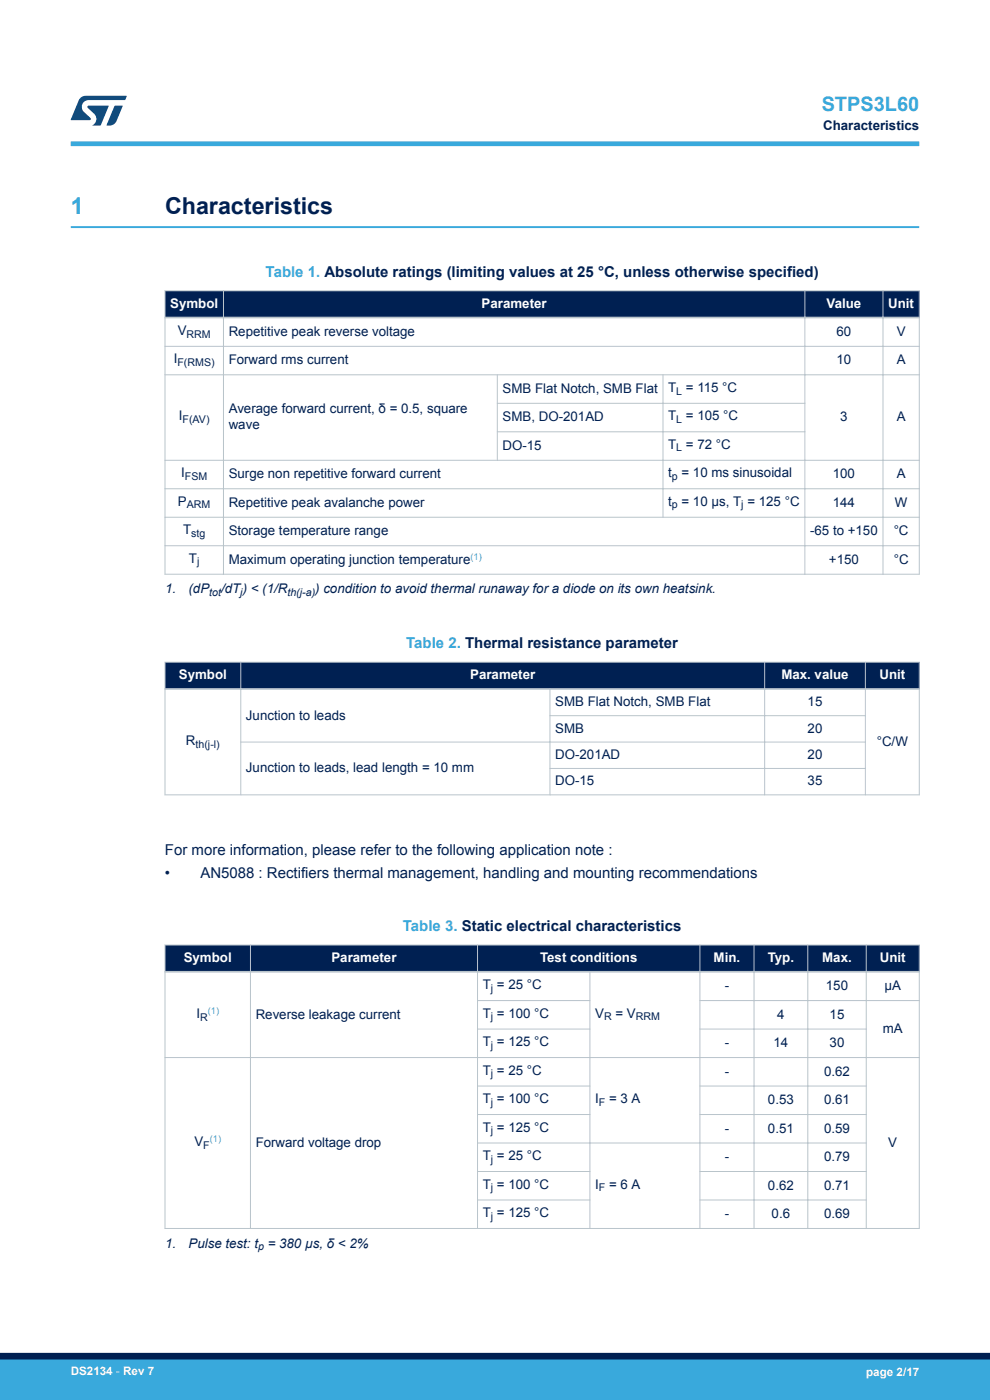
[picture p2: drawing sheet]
<svg xmlns="http://www.w3.org/2000/svg" width="210mm" height="297mm" viewBox="0 0 210 297" stroke-linecap="round" stroke-linejoin="round" font-family="sans-serif">
<defs><g id="words">
<text font-size="4.9" fill="#39a9dc" x="15" y="45.4">1</text>
<text font-size="4.9" fill="#002052" x="35" y="45.4">Characteristics</text>
<text font-size="4.2" fill="#39a9dc" x="174.3" y="23.5">STPS3L60</text>
<g font-size="3.2" fill="#39a9dc">
<text x="56.3" y="58.7">Table 1. Absolute ratings (limiting values at 25 °C, unless otherwise specified)</text>
<text x="86.2" y="137.5">Table 2. Thermal resistance parameter</text>
<text x="85.5" y="197.5">Table 3. Static electrical characteristics</text>
</g>
<g font-size="3.2" fill="#002052">
<text x="35" y="181.4">For more information, please refer to the following application note :</text>
<text x="35" y="186.2">•</text>
<text x="42.5" y="186.2">AN5088 : Rectifiers thermal management, handling and mounting recommendations</text>
</g>
<g font-size="2.8" fill="#002052">
<text x="174.6" y="27.5">Characteristics</text>
<text x="37.7" y="71">V</text>
<text x="48.5" y="71.3">Repetitive peak reverse voltage</text>
<text x="177.4" y="71.3">60</text>
<text x="190.2" y="71.3">V</text>
<text x="36.9" y="77.1">I</text>
<text x="48.5" y="77.3">Forward rms current</text>
<text x="177.4" y="77.3">10</text>
<text x="190.2" y="77.3">A</text>
<text x="106.6" y="83.4">SMB Flat Notch, SMB Flat</text>
<text x="141.7" y="83.1">T</text>
<text x="145.5" y="83.1">= 115 °C</text>
<text x="37.9" y="89.2">I</text>
<text x="48.5" y="87.7">Average forward current, δ = 0.5, square</text>
<text x="106.6" y="89.4">SMB, DO-201AD</text>
<text x="141.7" y="89.2">T</text>
<text x="145.5" y="89.2">= 105 °C</text>
<text x="178.2" y="89.4">3</text>
<text x="190.2" y="89.4">A</text>
<text x="48.5" y="91.1">wave</text>
<text x="106.6" y="95.4">DO-15</text>
<text x="141.7" y="95.2">T</text>
<text x="145.5" y="95.2">= 72 °C</text>
<text x="38.4" y="101.3">I</text>
<text x="48.5" y="101.5">Surge non repetitive forward current</text>
<text x="141.7" y="101.3">t</text>
<text x="144.6" y="101.3">= 10 ms sinusoidal</text>
<text x="176.7" y="101.5">100</text>
<text x="190.2" y="101.5">A</text>
<text x="37.8" y="107.3">P</text>
<text x="48.5" y="107.5">Repetitive peak avalanche power</text>
<text x="141.7" y="107.3">t</text>
<text x="144.6" y="107.3">= 10 µs, T = 125 °C</text>
<text x="176.7" y="107.5">144</text>
<text x="189.8" y="107.5">W</text>
<text x="38.8" y="113.3">T</text>
<text x="48.5" y="113.6">Storage temperature range</text>
<text x="171.8" y="113.6">-65 to +150</text>
<text x="189.6" y="113.6">°C</text>
<text x="40.1" y="119.4">T</text>
<text x="48.5" y="119.7">Maximum operating junction temperature</text>
<text x="175.8" y="119.6">+150</text>
<text x="189.6" y="119.6">°C</text>
<text x="35" y="125.9">1.</text>
<text x="40" y="125.9">(dP</text>
<text x="46.9" y="125.9">/dT) &lt; (1/R</text>
<text x="66.9" y="125.9">) condition to avoid thermal runaway for a diode on its own heatsink.</text>
<text x="117.8" y="149.8">SMB Flat Notch, SMB Flat</text>
<text x="171.3" y="149.8">15</text>
<text x="52.2" y="152.6">Junction to leads</text>
<text x="117.8" y="155.4">SMB</text>
<text x="171.3" y="155.4">20</text>
<text x="39.4" y="158">R</text>
<text x="117.8" y="161">DO-201AD</text>
<text x="171.3" y="161">20</text>
<text x="186" y="158.2">°C/W</text>
<text x="52.2" y="163.8">Junction to leads, lead length = 10 mm</text>
<text x="117.8" y="166.6">DO-15</text>
<text x="171.3" y="166.6">35</text>
<text x="102.4" y="209.8">T = 25 °C</text>
<text x="102.4" y="215.9">T = 100 °C</text>
<text x="126.2" y="215.9">V</text>
<text x="130.5" y="215.9">= V</text>
<text x="153.7" y="210.1">-</text>
<text x="175.2" y="210.1">150</text>
<text x="187.6" y="210.1">µA</text>
<text x="41.6" y="216">I</text>
<text x="54.2" y="216.1">Reverse leakage current</text>
<text x="102.4" y="221.9">T = 125 °C</text>
<text x="164.9" y="216.1">4</text>
<text x="176" y="216.1">15</text>
<text x="187.3" y="219.1">mA</text>
<text x="102.4" y="228">T = 25 °C</text>
<text x="153.7" y="222.1">-</text>
<text x="164.1" y="222.1">14</text>
<text x="176" y="222.1">30</text>
<text x="153.7" y="228.2">-</text>
<text x="174.8" y="228.2">0.62</text>
<text x="102.4" y="234">T = 100 °C</text>
<text x="126.2" y="234">I</text>
<text x="129.2" y="234">= 3 A</text>
<text x="162.9" y="234.2">0.53</text>
<text x="174.8" y="234.2">0.61</text>
<text x="41.2" y="243.2">V</text>
<text x="54.2" y="243.3">Forward voltage drop</text>
<text x="102.4" y="240.1">T = 125 °C</text>
<text x="153.7" y="240.3">-</text>
<text x="162.9" y="240.3">0.51</text>
<text x="174.8" y="240.3">0.59</text>
<text x="188.4" y="243.3">V</text>
<text x="102.4" y="246.1">T = 25 °C</text>
<text x="153.7" y="246.3">-</text>
<text x="174.8" y="246.3">0.79</text>
<text x="102.4" y="252.1">T = 100 °C</text>
<text x="126.2" y="252.1">I</text>
<text x="129.2" y="252.1">= 6 A</text>
<text x="162.9" y="252.4">0.62</text>
<text x="174.8" y="252.4">0.71</text>
<text x="102.4" y="258.2">T = 125 °C</text>
<text x="153.7" y="258.4">-</text>
<text x="163.7" y="258.4">0.6</text>
<text x="174.8" y="258.4">0.69</text>
<text x="35" y="264.7">1.</text>
<text x="40" y="264.7">Pulse test: t = 380 µs, δ &lt; 2%</text>
</g>
<g font-size="2.8" fill="#fff">
<text x="36.1" y="65.3">Symbol</text>
<text x="102.2" y="65.3">Parameter</text>
<text x="175.3" y="65.3">Value</text>
<text x="188.4" y="65.3">Unit</text>
<text x="37.9" y="144.1">Symbol</text>
<text x="99.7" y="144.1">Parameter</text>
<text x="165.7" y="144.1">Max. value</text>
<text x="186.5" y="144.1">Unit</text>
<text x="39" y="204.1">Symbol</text>
<text x="70.3" y="204.1">Parameter</text>
<text x="114.6" y="204.1">Test conditions</text>
<text x="151.4" y="204.1">Min.</text>
<text x="162.9" y="204.1">Typ.</text>
<text x="174.4" y="204.1">Max.</text>
<text x="186.6" y="204.1">Unit</text>
</g>
<g font-size="2.5" fill="#fff">
<text x="15" y="291.6">DS2134 - Rev 7</text>
<text x="183.7" y="291.9">page 2/17</text>
</g>
<g font-size="2.3" fill="#002052">
<text x="39.6" y="71.6">RRM</text>
<text x="37.6" y="77.6">F(RMS)</text>
<text x="143.5" y="83.7">L</text>
<text x="38.7" y="89.7">F(AV)</text>
<text x="143.5" y="89.7">L</text>
<text x="143.5" y="95.8">L</text>
<text x="39.2" y="101.8">FSM</text>
<text x="142.5" y="101.8">p</text>
<text x="39.6" y="107.9">ARM</text>
<text x="142.5" y="107.9">p</text>
<text x="157.3" y="107.9">j</text>
<text x="40.6" y="113.9">stg</text>
<text x="41.8" y="120">j</text>
<text x="44.4" y="126.4">tot</text>
<text x="51" y="126.4">j</text>
<text x="61" y="126.4">th(j-a)</text>
<text x="41.5" y="158.6">th(j-l)</text>
<text x="104.1" y="210.4">j</text>
<text x="42.4" y="216.6">R</text>
<text x="104.1" y="216.4">j</text>
<text x="128.1" y="216.4">R</text>
<text x="134.9" y="216.4">RRM</text>
<text x="104.1" y="222.5">j</text>
<text x="104.1" y="228.5">j</text>
<text x="104.1" y="234.6">j</text>
<text x="127" y="234.6">F</text>
<text x="43.1" y="243.8">F</text>
<text x="104.1" y="240.6">j</text>
<text x="104.1" y="246.7">j</text>
<text x="104.1" y="252.7">j</text>
<text x="127" y="252.7">F</text>
<text x="104.1" y="258.7">j</text>
<text x="54.7" y="265.2">p</text>
</g>
<g font-size="2" fill="#39a9dc">
<text x="99.8" y="118.8">(1)</text>
<text x="44.1" y="215.1">(1)</text>
<text x="44.5" y="242.3">(1)</text>
</g>
</g></defs>
<path d="M15 48.2h180" fill="none" stroke="#39a9dc" stroke-width=".4"/>
<g fill="#002052">
<path d="M35 61.7h160v5.7h-160z" fill-rule="evenodd"/>
<path d="M35 61.7h160v5.7h-160z" fill-rule="evenodd"/>
</g>
<g fill="none" stroke="#b9c4ca" stroke-width=".21">
<path d="M34.9 61.7h160.2M34.9 73.5h160.2M34.9 79.5h160.2M35 61.6v60.3M47.4 61.6v60.3M105.5 79.4v18.4M140.6 79.4v30.4M170.7 61.6v60.3M187.3 61.6v60.3M195 61.6v60.3M34.9 97.6h160.2M105.4 85.6h65.4"/>
<path d="M105.4 91.6h65.4M34.9 103.7h160.2M34.9 109.7h160.2M34.9 115.8h160.2M34.9 121.8h160.2"/>
</g>
<path d="M34.9 67.4h160.2" fill="none" stroke="#b9c4ca" stroke-width=".35"/>
<g fill="#002052">
<path d="M35 140.5h160v5.7h-160z" fill-rule="evenodd"/>
<path d="M35 140.5h160v5.7h-160z" fill-rule="evenodd"/>
</g>
<path d="M34.9 140.5h160.2M35 140.4v28.3M51 157.4h132.7M51.1 140.4v28.3M116.6 151.8h67.1M116.7 146v22.7M162.2 140.4v28.3M183.6 140.4v28.3M195 140.4v28.3M34.9 168.6h160.2M116.6 163h67.1" fill="none" stroke="#b9c4ca" stroke-width=".21"/>
<path d="M34.9 146.2h160.2" fill="none" stroke="#b9c4ca" stroke-width=".35"/>
<g fill="#002052">
<path d="M35 200.5h160v5.7h-160z" fill-rule="evenodd"/>
<path d="M35 200.5h160v5.7h-160z" fill-rule="evenodd"/>
</g>
<g fill="none" stroke="#b9c4ca" stroke-width=".21">
<path d="M34.9 200.5h160.2M35 200.4v60.3M53.1 200.4v60.3M101.2 212.3h24M101.2 218.3h24M101.3 200.4v60.3M125.1 206v54.7M148.4 212.3h46.7M148.4 218.3h35.5M148.5 200.4v60.3M159.9 200.4v60.3M171.3 200.4v60.3"/>
<path d="M183.8 200.4v60.3M195 200.4v60.3M34.9 224.4h160.2M101.2 230.4h24M101.2 236.4h24M148.4 230.4h35.5M148.4 236.4h35.5M101.2 242.5h82.7M101.2 248.5h24M101.2 254.6h24M148.4 248.5h35.5M148.4 254.6h35.5"/>
<path d="M34.9 260.6h160.2"/>
</g>
<path d="M34.9 206.2h160.2" fill="none" stroke="#b9c4ca" stroke-width=".35"/>
<path d="M15 30.5h180" fill="none" stroke="#39a9dc" stroke-width="1"/>
<g fill="#005288">
<path d="M17.1 20.7l1.1-.4 8.7 .1-.4 .8h-7.6a1.45 1.45 0 0 0-1.4 .9 1.45 1.45 0 0 0 .2 1.6l1.5 1.3v.4l-4.2 .1 1.7-4.2z"/>
<path d="M24.3 22.4l1.7 .1-1.3 3.2a1.6 1.6 0 0 1-1.5 .9l-.6-.1z"/>
<path d="M18.6 22.5h4.5l-1.8 4.1h-1.7a1.54 1.54 0 0 0 .4-2.4l-1.4-1.3z"/>
</g>
<g fill="#39a9dc">
<path d="M0 288.4h210v8.6h-210z" fill-rule="evenodd"/>
<path d="M-.1 288.4h210.2v4.4h-210.2z" fill-rule="evenodd"/>
</g>
<path d="M0 287.7h210" fill="none" stroke="#002052" stroke-width="1.4"/>
<use href="#words"/>
</svg>
